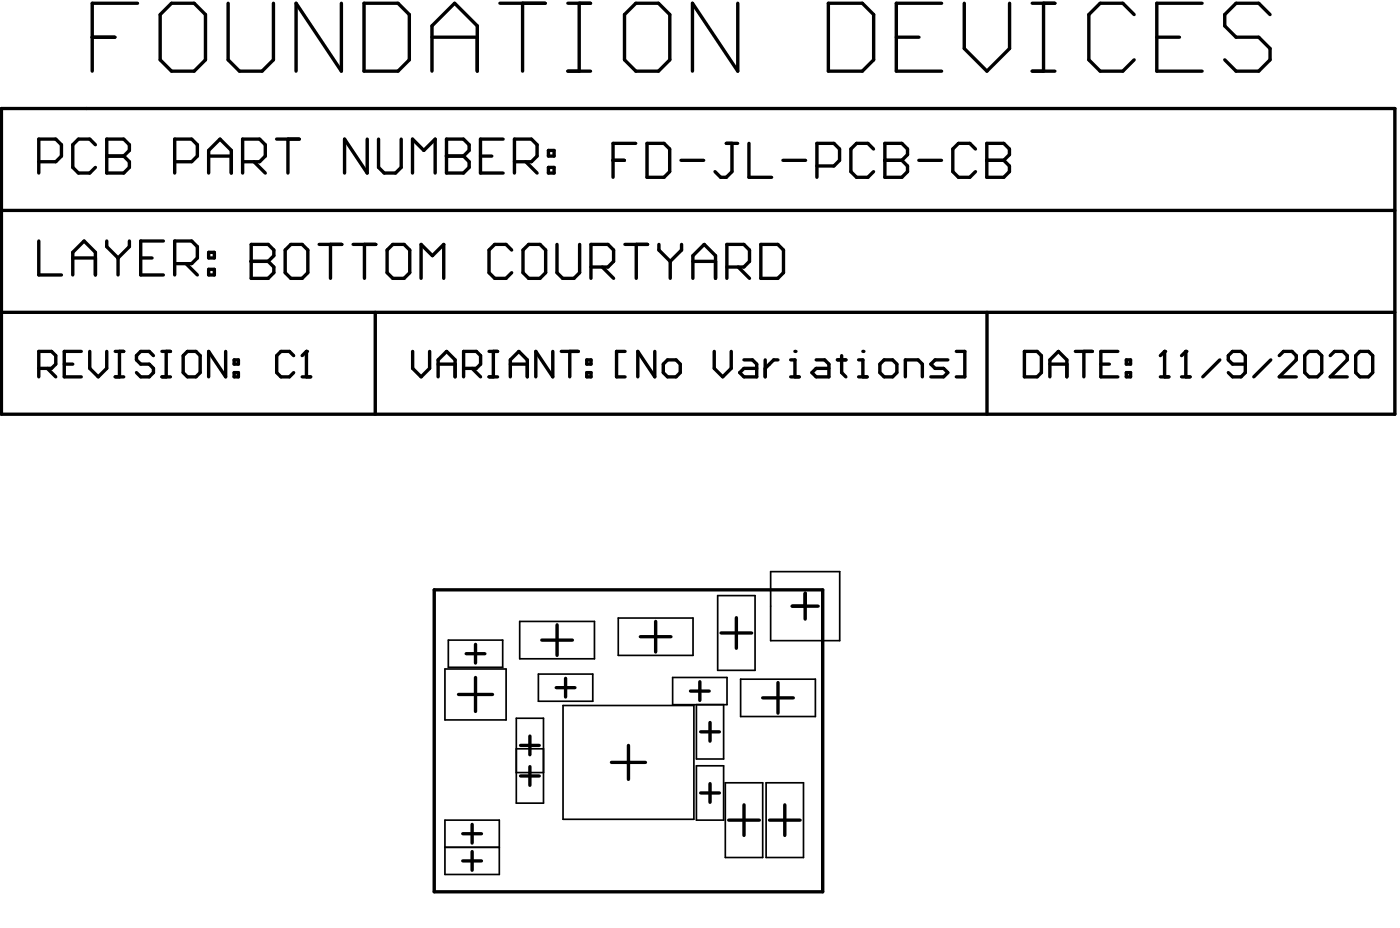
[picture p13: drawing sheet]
<svg xmlns="http://www.w3.org/2000/svg" width="137mm" height="91mm" viewBox="0 0 137 91" stroke-linecap="round" stroke-linejoin="round" font-family="sans-serif">
<g fill="none" stroke="#000" stroke-width=".16">
<path d="M70.2 58.2h3.6v7.3h-3.6zM75.3 55.8h6.8v6.8h-6.8zM43.5 65.4h6v4.9h-6zM43.8 62.5h5.3v2.7h-5.3zM50.5 70.2h2.6v8.3h-2.6zM50.5 73.2h2.6M50.5 75.5h2.6M50.8 60.7h7.3v3.7h-7.3zM52.6 65.9h5.4v2.6h-5.4zM55 68.9h12.8v11.1h-12.8zM60.4 60.4h7.4v3.6h-7.4zM65.8 66.2h5.3v2.6h-5.3z"/>
<path d="M68.1 74.8h2.6v5.3h-2.6zM68.1 68.8v5.4h2.6v-5.4M70.9 76.5h3.7v7.3h-3.7zM72.4 66.4h7.3v3.6h-7.3zM74.9 76.5h3.7v7.3h-3.7zM43.5 80.1h5.3v5.3h-5.3zM43.5 82.8h5.3"/>
</g>
<g fill="none" stroke="#000" stroke-width=".33">
<path d="M.1 10.6h136.3v29.9h-136.3zM3.8 15.8h1.7l.5-.6v-1.1l-.5-.5h-1.7v3.3M9 3.6h2.2M9.3 14.1l-.5-.5h-1.1l-.6 .5v2.3l.6 .5h1.1l.5-.5M10.4 13.6h1.7l.6 .5v.6l-.6 .5 .6 .6v.6l-.6 .5h-1.7zM10.4 15.2h1.7M13.4 .3h-4.4v6.7M15.7 1.4l1.1-1.1h2.2l1.1 1.1v4.4l-1.1 1.2h-2.2l-1.1-1.2zM17.1 15.8h1.6l.6-.6v-1.1l-.6-.5h-1.6v3.3M20.4 16.9v-2.2l1.1-1.1 1.1 1.1v2.2M20.4 15.2h2.2M22.3 .3v5.5l1.1 1.2h2.2l1.1-1.2v-5.5"/>
<path d="M23.7 15.8h1.7l.5-.6v-1.1l-.5-.5h-1.7v3.3M24.8 15.8l1.1 1.1M27 13.6h2.3M28.2 13.6v3.3M33.4 .3v6.7l-4.5-6.7v6.7M35.6 .3h3.3l1.1 1.1v4.4l-1.1 1.2h-3.3zM35.9 13.6v3.3l-2.2-3.3v3.3M37 13.6v2.8l.6 .5h1.1l.5-.5v-2.8M40.3 16.9v-3.3l1.1 1.1 1.1-1.1v3.3M42.2 3.6h4.5M42.2 7v-4.5l2.2-2.2 2.3 2.2v4.5M43.7 13.6h1.6l.6 .5v.6l-.6 .5 .6 .6v.6l-.6 .5h-1.6z"/>
<path d="M43.7 15.2h1.6M47 15.2h1.1M48.9 .3h4.4M49.2 13.6h-2.2v3.3h2.2M50.3 15.8h1.7l.5-.6v-1.1l-.5-.5h-1.7v3.3M51.1 .3v6.7M51.4 15.8l1.1 1.1M53.6 16.4h.6v.5h-.6zM53.6 14.7h.6v.5h-.6zM55.5 .3h2.2M55.5 7h2.2M56.6 .3v6.7"/>
<path d="M59.9 15.7h1.1M61.1 1.4l1.1-1.1h2.2l1.1 1.1v4.4l-1.1 1.2h-2.2l-1.1-1.2zM62.2 14h-2.3v3.3M63.3 14h1.6l.6 .6v2.2l-.6 .5h-1.6zM66.6 15.7h2.2M71 14h1.1M71.6 14v2.8l-.6 .5h-.5l-.6-.5M72.1 .3v6.7l-4.4-6.7v6.7M73.2 14v3.3h2.2M76.5 15.7h2.3M79.9 16.2h1.6l.6-.5v-1.1l-.6-.6h-1.6v3.3M81 .3h3.3l1.1 1.1v4.4l-1.1 1.2h-3.3z"/>
<path d="M85.4 14.6l-.5-.6h-1.2l-.5 .6v2.2l.5 .5h1.2l.5-.5M86.5 14h1.7l.5 .6v.5l-.5 .6 .5 .5v.6l-.5 .5h-1.7zM86.5 15.7h1.7M87.6 3.6h2.2M89.8 15.7h2.2M92.1 .3h-4.5v6.7h4.5M94.3 .3v4.4l2.2 2.3 2.2-2.3v-4.4M95.4 14.6l-.6-.6h-1.1l-.5 .6v2.2l.5 .5h1.1l.6-.5M96.5 14h1.6l.6 .6v.5l-.6 .6 .6 .5v.6l-.6 .5h-1.6zM96.5 15.7h1.6M100.9 .3h2.2M100.9 7h2.2"/>
<path d="M102 .3v6.7M110.9 1.4l-1.1-1.1h-2.2l-1.1 1.1v4.4l1.1 1.2h2.2l1.1-1.2M113.1 3.6h2.2M117.5 .3h-4.4v6.7h4.4M124.2 1.4l-1.1-1.1h-2.2l-1.2 1.1v1.1l1.2 1.1h2.2l1.1 1.1v1.1l-1.1 1.2h-2.2l-1.2-1.2M.1 20.6h136.3M.1 30.5h136.3M3.8 23.5v3.4h2.2M3.8 36h1.2l.5-.4v-.9l-.5-.4h-1.2v2.5M4.6 36l.9 .8M6.3 35.6h.8M7.1 26.9v-2.2l1.1-1.2 1.1 1.2v2.2"/>
<path d="M7.1 25.2h2.2M7.9 34.3h-1.6v2.5h1.6M8.8 34.3v1.7l.8 .8 .8-.8v-1.7M10.4 23.5v.6l1.1 1.1M11.3 34.3h.8M11.3 36.8h.8M11.5 25.2v1.7M11.7 34.3v2.5M12.7 23.5v.6l-1.2 1.1M13.8 25.2h1.1M15 34.7l-.4-.4h-.8l-.5 .4v.5l.5 .4h.8l.4 .4v.4l-.4 .4h-.8l-.5-.4M15.8 34.3h.9"/>
<path d="M15.8 36.8h.9M16 23.5h-2.2v3.4h2.2M16.2 34.3v2.5M17.1 25.8h1.6l.6-.6v-1.1l-.6-.6h-1.6v3.4M17.9 34.7l.4-.4h.9l.4 .4v1.7l-.4 .4h-.9l-.4-.4zM18.2 25.8l1.1 1.1M20.4 24.7h.6v.5h-.6zM20.4 26.3h.6v.6h-.6zM22.1 34.3v2.5l-1.7-2.5v2.5M22.9 36.4h.4v.4h-.4zM22.9 35.2h.4v.4h-.4zM24.6 23.9h1.6l.6 .5v.6l-.6 .5 .6 .6v.5l-.6 .6h-1.6z"/>
<path d="M24.6 25.5h1.6M27.9 24.4l.5-.5h1.1l.6 .5v2.2l-.6 .6h-1.1l-.5-.6zM28.7 34.7l-.4-.4h-.8l-.4 .4v1.7l.4 .4h.8l.4-.4M29.5 36.8h.9M29.5 34.7l.5-.4v2.5M31.2 23.9h2.2M32.3 23.9v3.3M34.5 23.9h2.2M35.6 23.9v3.3M36.7 30.5v10M37.8 24.4l.6-.5h1.1l.6 .5v2.2l-.6 .6h-1.1l-.6-.6zM40.3 34.3v1.7l.9 .8 .8-.8v-1.7"/>
<path d="M41.2 27.2v-3.3l1.1 1.1 1.1-1.1v3.3M42.8 35.6h1.7M42.8 36.8v-1.6l.9-.9 .8 .9v1.6M45.3 36h1.3l.4-.4v-.9l-.4-.4h-1.3v2.5M46.2 36l.8 .8M47.8 34.3h.8M47.8 36.8h.8M48.2 34.3v2.5M49.9 35.6h1.7M49.9 36.8v-1.6l.8-.9 .9 .9v1.6M50 24.4l-.5-.5h-1.1l-.6 .5v2.2l.6 .6h1.1l.5-.6M51.1 24.4l.6-.5h1.1l.5 .5v2.2l-.5 .6h-1.1l-.6-.6z"/>
<path d="M54 34.3v2.5l-1.6-2.5v2.5M54.5 23.9v2.7l.5 .6h1.1l.6-.6v-2.7M54.9 34.3h1.6M55.7 34.3v2.5M57.4 35.2h.4v.4h-.4zM57.4 36.4h.4v.4h-.4zM57.8 26.1h1.6l.6-.6v-1.1l-.6-.5h-1.6v3.3M58.9 26.1l1.1 1.1M61.1 23.9h2.2M61.1 34.3h-.8v2.5h.8M62.2 23.9v3.3M64 34.3v2.5l-1.6-2.5v2.5"/>
<path d="M64.4 23.9v.5l1.1 1.1M64.8 35.6l.5-.4h.8l.4 .4v.8l-.4 .4h-.8l-.5-.4zM65.5 25.5v1.7M66.6 23.9v.5l-1.1 1.1M67.7 25.5h2.3M67.7 27.2v-2.2l1.2-1.1 1.1 1.1v2.2M69.8 34.3v1.7l.9 .8 .8-.8v-1.7M71.1 26.1h1.6l.6-.6v-1.1l-.6-.5h-1.6v3.3M72.2 26.1l1.1 1.1M72.7 35.2h.9l.4 .4v1.2h-1.3l-.4-.4 .4-.4h1.3M74.4 23.9h1.6l.6 .5v2.2l-.6 .6h-1.6zM74.8 35.2v1.6"/>
<path d="M76.1 35.2h-.5l-.8 .8M77.3 36.8h.8M77.3 35.2h.4v1.6M79.8 35.2h.8l.4 .4v1.2h-1.2l-.4-.4 .4-.4h1.2M81.9 35.2h.8M82.3 34.7v1.7l.4 .4M83.9 36.8h.9M83.9 35.2h.5v1.6M86 35.6l.4-.4h.9l.4 .4v.8l-.4 .4h-.9l-.4-.4zM88.5 36.8v-1.6h1.3l.4 .4v1.2M92.7 35.2h-1.3l-.4 .4 .4 .4h.9l.4 .4-.4 .4h-1.3M93.5 34.3h.8v2.5h-.8"/>
<path d="M96.5 30.5v10M100.2 34.3h1.2l.4 .4v1.7l-.4 .4h-1.2zM102.6 35.6h1.7M102.6 36.8v-1.6l.9-.9 .8 .9v1.6M105.1 34.3h1.7M106 34.3v2.5M107.6 35.6h.9M109.3 34.3h-1.7v2.5h1.7M110.1 36.4h.4v.4h-.4zM110.1 35.2h.4v.4h-.4zM113.4 36.8h.9M113.4 34.7l.5-.4v2.5"/>
<path d="M115.5 36.8h.9M115.5 34.7l.4-.4v2.5M119.3 35.2l-1.7 1.6M121.8 35.6h-1.3l-.4-.4v-.5l.4-.4h.8l.5 .4v1.7l-.5 .4h-.8l-.4-.4M124.2 35.2l-1.6 1.6M125.1 34.7l.4-.4h.8l.4 .4v.5l-1.6 1.6h1.6M127.6 34.7l.4-.4h.8l.4 .4v1.7l-.4 .4h-.8l-.4-.4zM130.1 34.7l.4-.4h.8l.4 .4v.5l-1.6 1.6h1.6M132.5 34.7l.5-.4h.8l.4 .4v1.7l-.4 .4h-.8l-.5-.4zM42.5 57.6h37.9v29.5h-37.9zM77.5 59.2h2.5M78.7 58v2.5"/>
<path d="M44.8 67.8h3.4M45.6 63.9h1.8M46.5 63v1.8M46.5 66.2v3.3M50.9 75.8h1.8M50.9 72.8h1.8M51.8 71.9v1.8M51.8 74.9v1.8M53 62.5h3M54.4 67.2h1.8M54.5 61v3M55.3 66.3v1.8"/>
<path d="M59.8 74.5h3.3M61.4 72.8v3.3M62.6 62.2h3M64.1 60.7v3M67.5 67.5h1.8M68.4 66.6v1.8M68.5 77.5h1.8M68.5 71.5h1.8M69.4 70.6v1.8M69.4 76.6v1.8M70.5 61.8h3M72 60.3v3"/>
<path d="M72.7 78.6v3M74.6 68.2h3M76.1 66.7v3M76.7 78.6v3M45.2 81.5h1.9M45.2 84.1h1.9M46.2 80.5v1.9M46.2 83.2v1.8M71.2 80.1h3M75.2 80.1h3"/>
</g>
<g fill="#000">
<circle cx="10.4" cy="15.2" r=".16"/>
<circle cx="43.7" cy="15.2" r=".16"/>
<circle cx="86.5" cy="15.7" r=".16"/>
<circle cx="96.5" cy="15.7" r=".16"/>
<circle cx="24.6" cy="25.5" r=".16"/>
<circle cx="30" cy="34.3" r=".16"/>
<circle cx="77.7" cy="34.3" r=".16"/>
<circle cx="84.4" cy="34.3" r=".16"/>
<circle cx="113.9" cy="34.3" r=".16"/>
<circle cx="115.9" cy="34.3" r=".16"/>
</g>
</svg>
